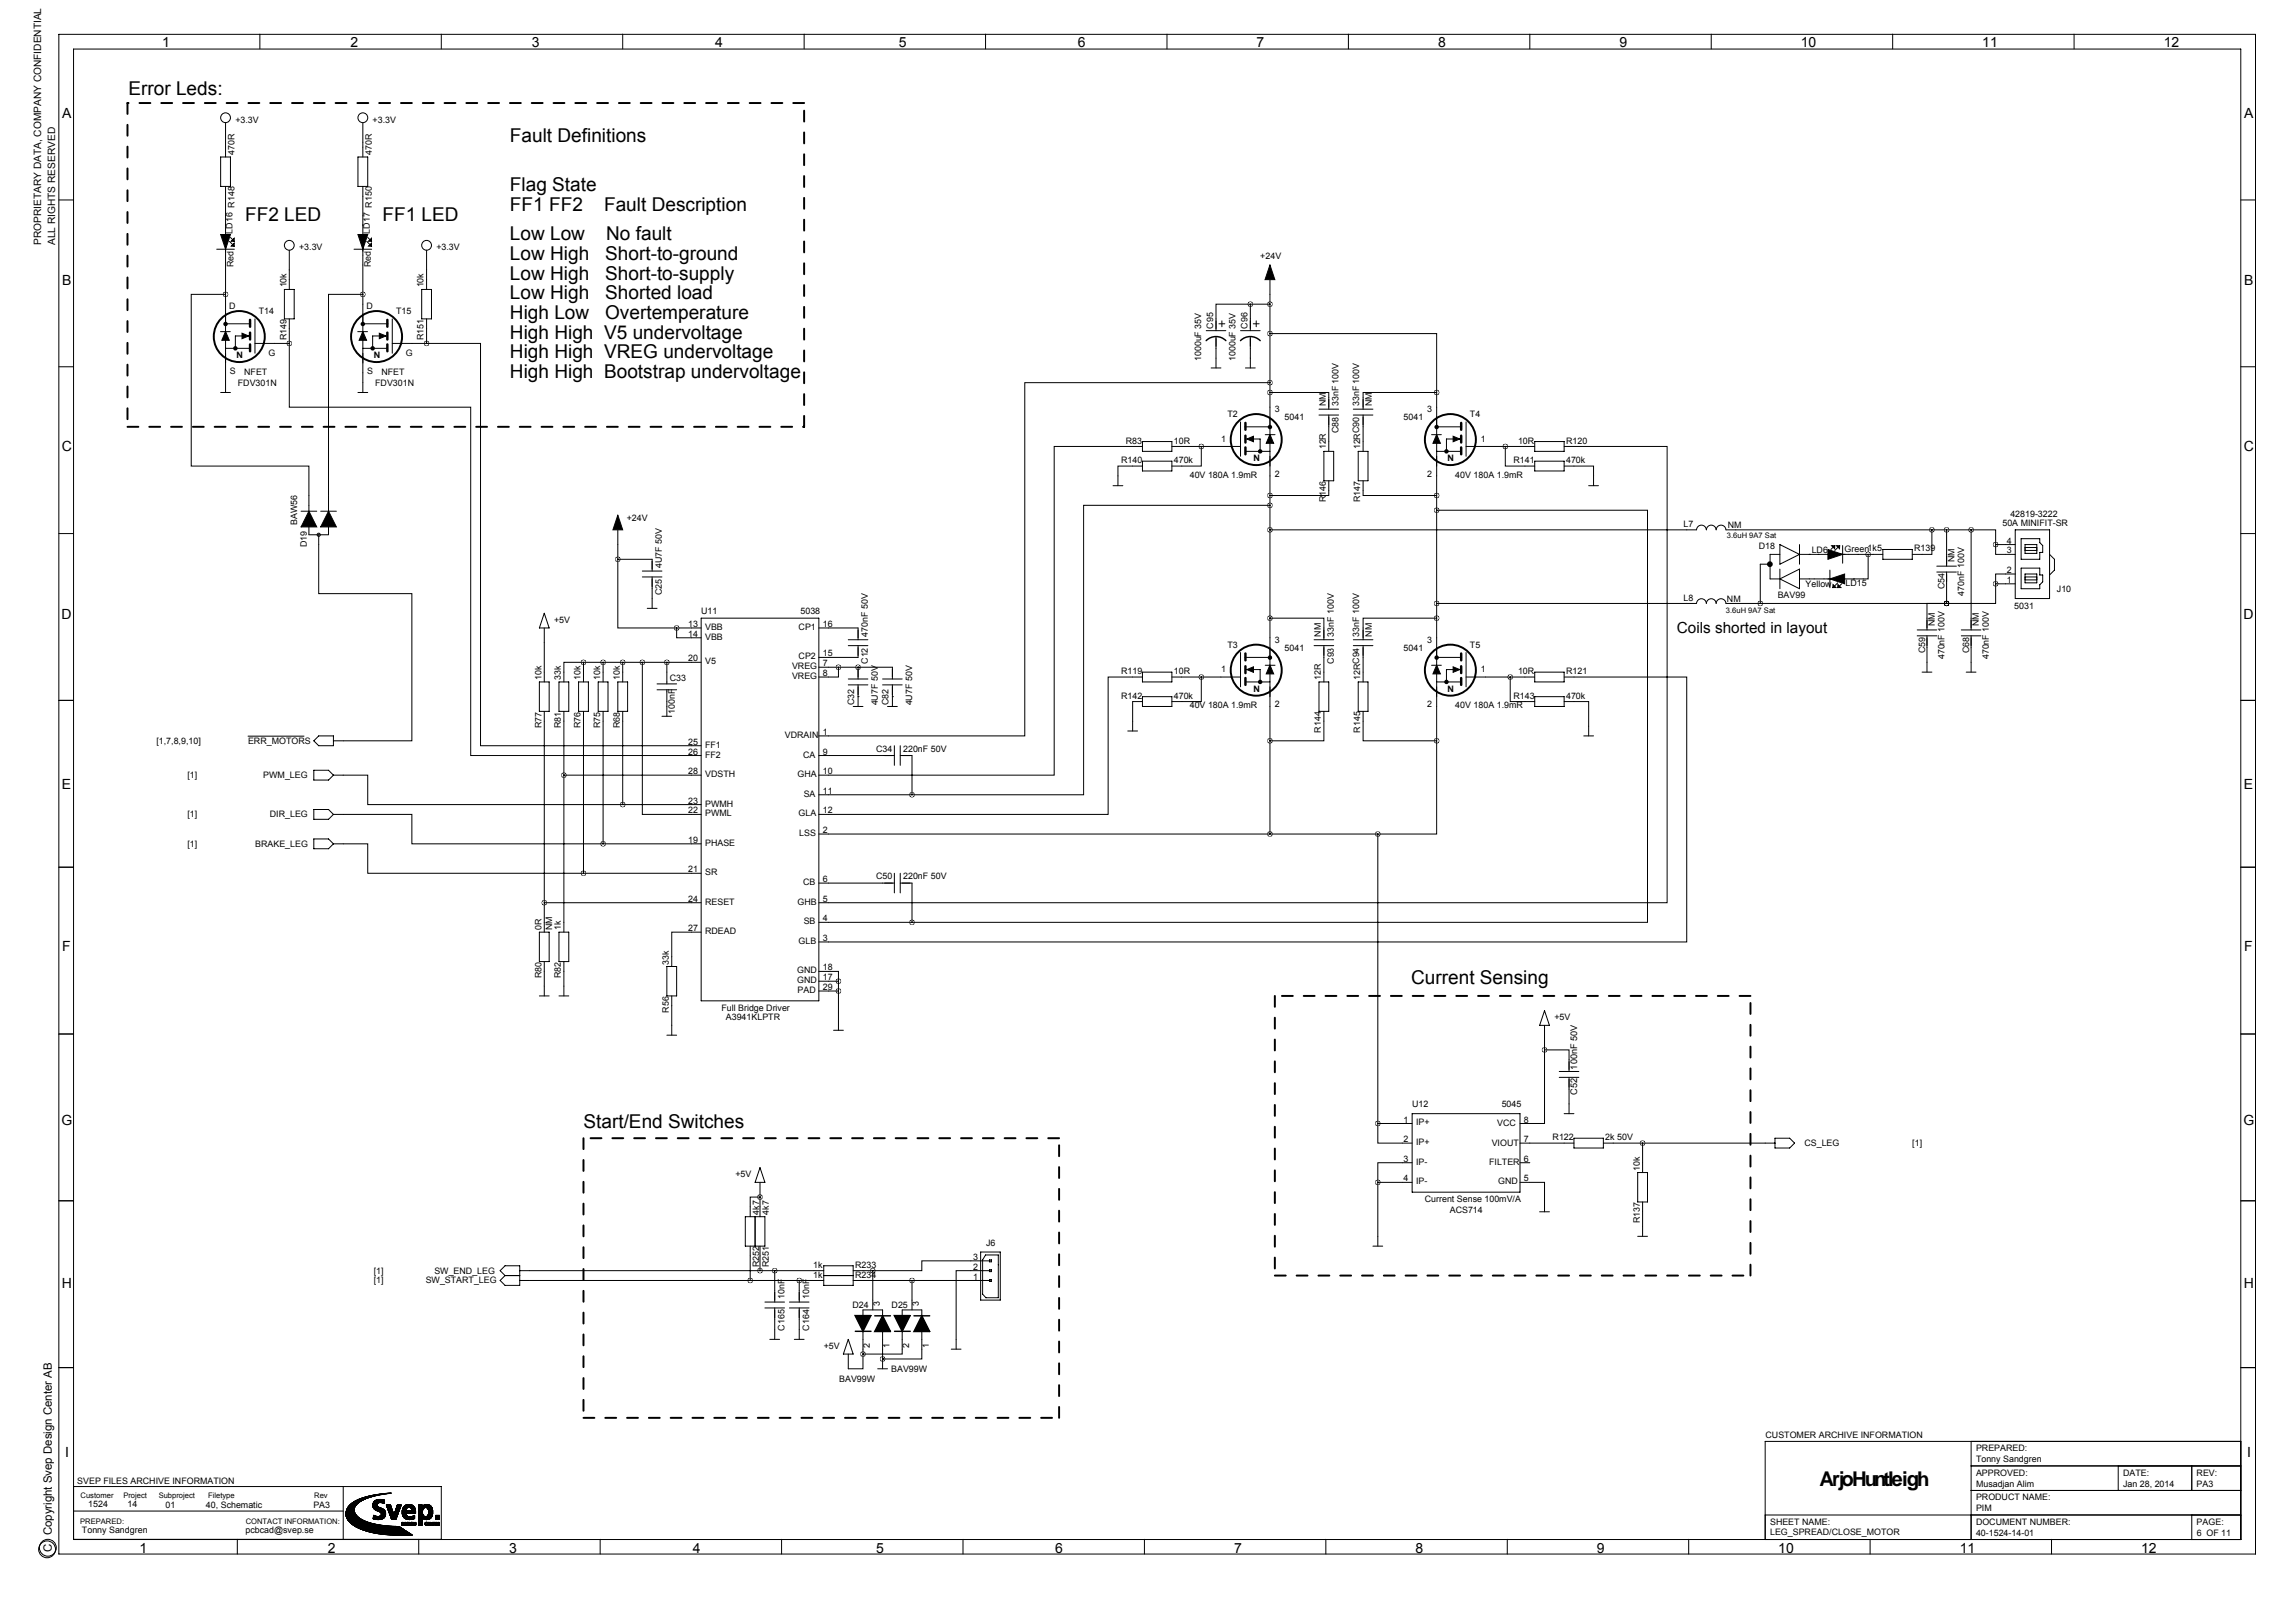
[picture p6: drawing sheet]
<svg xmlns="http://www.w3.org/2000/svg" width="594mm" height="419mm" viewBox="0 0 594 419" stroke-linecap="round" stroke-linejoin="round" font-family="sans-serif">
<defs><g id="words">
<text font-size="5.3" x="471.3" y="384.6">ArjoHuntleigh</text>
<g font-size="4.9">
<text x="33.3" y="24.6">Error Leds:</text>
<text x="132.1" y="36.8">Fault Definitions</text>
<text x="132.1" y="49.5">Flag State</text>
<text x="63.5" y="57.1">FF2 LED</text>
<text x="99.1" y="57.1">FF1 LED</text>
<text x="132.1" y="54.6">FF1 FF2</text>
<text x="156.5" y="54.6">Fault Description</text>
<text x="132.1" y="62.2">Low Low</text>
<text x="157" y="62.2">No fault</text>
<text x="132.1" y="67.3">Low High</text>
<text x="156.7" y="67.3">Short-to-ground</text>
<text x="132.1" y="72.4">Low High</text>
<text x="132.1" y="77.5">Low High</text>
<text x="156.7" y="72.4">Short-to-supply</text>
<text x="156.7" y="77.5">Shorted load</text>
<text x="132.1" y="82.5">High Low</text>
<text x="156.7" y="82.5">Overtemperature</text>
<text x="132.1" y="87.6">High High V5 undervoltage</text>
<text x="132.1" y="92.7">High High VREG undervoltage</text>
<text x="132.1" y="97.8">High High Bootstrap undervoltage</text>
<text x="365.5" y="254.8">Current Sensing</text>
<text x="151.1" y="292.1">Start/End Switches</text>
</g>
<text font-size="4" x="434.3" y="163.8">Coils shorted in layout</text>
<g font-size="3.6">
<text x="42" y="12.3">1</text>
<text x="90.8" y="12.3">2</text>
<text x="137.7" y="12.3">3</text>
<text x="185.3" y="12.3">4</text>
<text x="232.8" y="12.3">5</text>
<text x="279.1" y="12.3">6</text>
<text x="325.5" y="12.3">7</text>
<text x="372.5" y="12.3">8</text>
<text x="419.5" y="12.3">9</text>
<text x="466.4" y="12.3">10</text>
<text x="513.4" y="12.3">11</text>
<text x="560.4" y="12.3">12</text>
<text x="16.1" y="30.5">A</text>
<text x="581.3" y="30.5">A</text>
<text x="16.1" y="73.7">B</text>
<text x="581.3" y="73.7">B</text>
<text x="16" y="116.8">C</text>
<text x="581.2" y="116.8">C</text>
<text x="15.9" y="160.2">D</text>
<text x="581.1" y="160.2">D</text>
<text x="16" y="204.1">E</text>
<text x="581.2" y="204.1">E</text>
<text x="16.1" y="246.2">F</text>
<text x="581.3" y="246.2">F</text>
<text x="15.9" y="291.3">G</text>
<text x="581.1" y="291.3">G</text>
<text x="16" y="333.3">H</text>
<text x="581.2" y="333.3">H</text>
<text x="16.9" y="377.2">I</text>
<text x="582" y="377.2">I</text>
<text x="36.2" y="401.9">1</text>
<text x="84.9" y="401.9">2</text>
<text x="131.9" y="401.9">3</text>
<text x="179.4" y="401.9">4</text>
<text x="227" y="401.9">5</text>
<text x="273.3" y="401.9">6</text>
<text x="319.6" y="401.9">7</text>
<text x="366.6" y="401.9">8</text>
<text x="413.6" y="401.9">9</text>
<text x="460.6" y="401.9">10</text>
<text x="507.6" y="401.9">11</text>
<text x="554.6" y="401.9">12</text>
</g>
<g font-size="3">
<text x="13.4" y="401.7" transform="rotate(-90 13.4 401.7)">C</text>
<text x="13.4" y="397.5" transform="rotate(-90 13.4 397.5)">Copyright Svep Design Center AB</text>
</g>
<g font-size="2.6">
<text x="10.7" y="63.4" transform="rotate(-90 10.7 63.4)">PROPRIETARY DATA, COMPANY CONFIDENTIAL</text>
<text x="14.3" y="63.4" transform="rotate(-90 14.3 63.4)">ALL RIGHTS RESERVED</text>
</g>
<g font-size="2.4">
<text x="408.5" y="276.9" transform="rotate(-90 408.5 276.9)">100nF 50V</text>
<text x="408.5" y="283.5" transform="rotate(-90 408.5 283.5)">C52</text>
</g>
<g font-size="2.3">
<text x="61" y="31.8">+3.3V</text>
<text x="96.5" y="31.8">+3.3V</text>
<text x="60.7" y="40.1" transform="rotate(-90 60.7 40.1)">470R</text>
<text x="96.3" y="40.1" transform="rotate(-90 96.3 40.1)">470R</text>
<text x="60.2" y="60.5" transform="rotate(-90 60.2 60.5)">LD16 R148</text>
<text x="77.5" y="64.8">+3.3V</text>
<text x="95.8" y="60.5" transform="rotate(-90 95.8 60.5)">LD17 R150</text>
<text x="113" y="64.8">+3.3V</text>
<text x="60.5" y="69.1" transform="rotate(-90 60.5 69.1)">Red</text>
<text x="96" y="69.1" transform="rotate(-90 96 69.1)">Red</text>
<text x="326.4" y="67.1">+24V</text>
<text x="74.2" y="74.4" transform="rotate(-90 74.2 74.4)">10k</text>
<text x="109.7" y="74.4" transform="rotate(-90 109.7 74.4)">10k</text>
<text x="59.4" y="80">D</text>
<text x="67.1" y="81.3">T14</text>
<text x="94.9" y="80">D</text>
<text x="102.6" y="81.3">T15</text>
<text x="74.2" y="88.1" transform="rotate(-90 74.2 88.1)">R149</text>
<text x="109.7" y="88.1" transform="rotate(-90 109.7 88.1)">R151</text>
<text x="314.2" y="85.1" transform="rotate(-90 314.2 85.1)">C95</text>
<text x="323.1" y="85.1" transform="rotate(-90 323.1 85.1)">C96</text>
<text x="61.3" y="92.7">N</text>
<text x="69.5" y="92.2">G</text>
<text x="96.8" y="92.7">N</text>
<text x="105.1" y="92.2">G</text>
<text x="311.2" y="93.5" transform="rotate(-90 311.2 93.5)">1000uF 35V</text>
<text x="320" y="93.5" transform="rotate(-90 320 93.5)">1000uF 35V</text>
<text x="59.5" y="96.8">S</text>
<text x="61.6" y="99.8">FDV301N</text>
<text x="63.2" y="97">NFET</text>
<text x="95.1" y="96.8">S</text>
<text x="97.2" y="99.8">FDV301N</text>
<text x="98.8" y="97">NFET</text>
<text x="317.9" y="108">T2</text>
<text x="330.2" y="106.7">3</text>
<text x="343.4" y="105.2" transform="rotate(-90 343.4 105.2)">NM</text>
<text x="346.7" y="105.2" transform="rotate(-90 346.7 105.2)">33nF 100V</text>
<text x="352" y="105.2" transform="rotate(-90 352 105.2)">33nF 100V</text>
<text x="355.4" y="105.2" transform="rotate(-90 355.4 105.2)">NM</text>
<text x="369.7" y="106.7">3</text>
<text x="380.7" y="108">T4</text>
<text x="332.7" y="108.7">5041</text>
<text x="346.7" y="112.2" transform="rotate(-90 346.7 112.2)">C88</text>
<text x="363.6" y="108.7">5041</text>
<text x="290.4" y="119.9">R140</text>
<text x="291.6" y="114.8">R83</text>
<text x="304" y="114.8">10R</text>
<text x="304" y="119.9">470k</text>
<text x="316.3" y="114.3">1</text>
<text x="324.6" y="119.4">N</text>
<text x="343.4" y="116.3" transform="rotate(-90 343.4 116.3)">12R</text>
<text x="352.3" y="116.3" transform="rotate(-90 352.3 116.3)">12RC90</text>
<text x="374.9" y="119.4">N</text>
<text x="383.5" y="114.3">1</text>
<text x="392" y="119.9">R141</text>
<text x="393.2" y="114.8">10R</text>
<text x="405.6" y="119.9">470k</text>
<text x="405.6" y="114.8">R120</text>
<text x="308.2" y="123.7">40V 180A 1.9mR</text>
<text x="330.2" y="123.5">2</text>
<text x="369.7" y="123.5">2</text>
<text x="376.9" y="123.7">40V 180A 1.9mR</text>
<text x="343.4" y="130" transform="rotate(-90 343.4 130)">R146</text>
<text x="352.3" y="130" transform="rotate(-90 352.3 130)">R147</text>
<text x="77" y="135.9" transform="rotate(-90 77 135.9)">BAW56</text>
<text x="162.3" y="134.9">+24V</text>
<text x="436" y="136.4">L7</text>
<text x="447.5" y="136.7">NM</text>
<text x="518.7" y="136.1">50A MINIFIT-SR</text>
<text x="520.7" y="133.9">42819-3222</text>
<text x="79.5" y="141.7" transform="rotate(-90 79.5 141.7)">D19</text>
<text x="455.5" y="142.2">D18</text>
<text x="469.2" y="143.3">LD6</text>
<text x="477.8" y="143">Green1k5</text>
<text x="495.8" y="142.8">R139</text>
<text x="519.8" y="143.3">3</text>
<text x="519.8" y="140.7">4</text>
<text x="171.5" y="147.1" transform="rotate(-90 171.5 147.1)">4U7F 50V</text>
<text x="506.2" y="145.6" transform="rotate(-90 506.2 145.6)">NM</text>
<text x="519.8" y="148.3">2</text>
<text x="171.5" y="154.1" transform="rotate(-90 171.5 154.1)">C25</text>
<text x="436" y="155.5">L8</text>
<text x="447.3" y="155.7">NM</text>
<text x="460.4" y="154.7">BAV99</text>
<text x="467.7" y="151.9">Yellow</text>
<text x="478" y="151.6">LD15</text>
<text x="503.7" y="152.5" transform="rotate(-90 503.7 152.5)">C54</text>
<text x="508.8" y="154.2" transform="rotate(-90 508.8 154.2)">470nF 100V</text>
<text x="519.8" y="150.9">1</text>
<text x="532.8" y="153.2">J10</text>
<text x="143.5" y="161.3">+5V</text>
<text x="181.6" y="159">U11</text>
<text x="207.3" y="159">5038</text>
<text x="521.7" y="157.7">5031</text>
<text x="178.2" y="162.3">13</text>
<text x="178.2" y="164.8">14</text>
<text x="182.6" y="163.1">VBB</text>
<text x="182.6" y="165.6">VBB</text>
<text x="206.9" y="163.1">CP1</text>
<text x="213.1" y="162.3">16</text>
<text x="224.8" y="164.8" transform="rotate(-90 224.8 164.8)">470nF 50V</text>
<text x="317.9" y="167.6">T3</text>
<text x="330.2" y="166.4">3</text>
<text x="342.1" y="164.8" transform="rotate(-90 342.1 164.8)">NM</text>
<text x="345.4" y="164.8" transform="rotate(-90 345.4 164.8)">33nF 100V</text>
<text x="352" y="164.8" transform="rotate(-90 352 164.8)">33nF 100V</text>
<text x="355.4" y="164.8" transform="rotate(-90 355.4 164.8)">NM</text>
<text x="369.7" y="166.4">3</text>
<text x="380.7" y="167.6">T5</text>
<text x="501.2" y="162.1" transform="rotate(-90 501.2 162.1)">NM</text>
<text x="512.6" y="162.1" transform="rotate(-90 512.6 162.1)">NM</text>
<text x="178.2" y="171.2">20</text>
<text x="182.6" y="172">V5</text>
<text x="205.1" y="173.2">VREG</text>
<text x="206.9" y="170.7">CP2</text>
<text x="213.1" y="172.5">7</text>
<text x="213.1" y="169.9">15</text>
<text x="224.8" y="171.8" transform="rotate(-90 224.8 171.8)">C12</text>
<text x="316.3" y="174">1</text>
<text x="332.7" y="168.4">5041</text>
<text x="345.4" y="171.8" transform="rotate(-90 345.4 171.8)">C93</text>
<text x="363.6" y="168.4">5041</text>
<text x="383.5" y="174">1</text>
<text x="498.6" y="169.1" transform="rotate(-90 498.6 169.1)">C59</text>
<text x="503.7" y="170.7" transform="rotate(-90 503.7 170.7)">470nF 100V</text>
<text x="510" y="169.1" transform="rotate(-90 510 169.1)">C68</text>
<text x="515.1" y="170.7" transform="rotate(-90 515.1 170.7)">470nF 100V</text>
<text x="140.2" y="176" transform="rotate(-90 140.2 176)">10k</text>
<text x="145.3" y="176" transform="rotate(-90 145.3 176)">33k</text>
<text x="150.4" y="176" transform="rotate(-90 150.4 176)">10k</text>
<text x="155.5" y="176" transform="rotate(-90 155.5 176)">10k</text>
<text x="160.5" y="176" transform="rotate(-90 160.5 176)">10k</text>
<text x="173.5" y="176.3">C33</text>
<text x="205.1" y="175.8">VREG</text>
<text x="213.1" y="175">8</text>
<text x="290.4" y="174.5">R119</text>
<text x="304" y="174.5">10R</text>
<text x="324.6" y="179.1">N</text>
<text x="342.1" y="176" transform="rotate(-90 342.1 176)">12R</text>
<text x="352.3" y="176" transform="rotate(-90 352.3 176)">12RC94</text>
<text x="374.9" y="179.1">N</text>
<text x="393.2" y="174.5">10R</text>
<text x="405.6" y="174.5">R121</text>
<text x="174.8" y="184.7" transform="rotate(-90 174.8 184.7)">100nF</text>
<text x="221.2" y="182.5" transform="rotate(-90 221.2 182.5)">C32</text>
<text x="227.3" y="182.6" transform="rotate(-90 227.3 182.6)">4U7F 50V</text>
<text x="230.1" y="182.5" transform="rotate(-90 230.1 182.5)">C82</text>
<text x="236.2" y="182.6" transform="rotate(-90 236.2 182.6)">4U7F 50V</text>
<text x="290.4" y="180.9">R142</text>
<text x="304" y="180.9">470k</text>
<text x="308.2" y="183.4">40V 180A 1.9mR</text>
<text x="330.2" y="183.1">2</text>
<text x="369.7" y="183.1">2</text>
<text x="376.9" y="183.4">40V 180A 1.9mR</text>
<text x="392" y="180.9">R143</text>
<text x="405.6" y="180.9">470k</text>
<text x="140.2" y="188.5" transform="rotate(-90 140.2 188.5)">R77</text>
<text x="145.3" y="188.5" transform="rotate(-90 145.3 188.5)">R81</text>
<text x="150.4" y="188.5" transform="rotate(-90 150.4 188.5)">R76</text>
<text x="155.5" y="188.5" transform="rotate(-90 155.5 188.5)">R75</text>
<text x="160.5" y="188.5" transform="rotate(-90 160.5 188.5)">R68</text>
<text x="203.3" y="191">VDRAIN</text>
<text x="213.1" y="190.2">1</text>
<text x="342.1" y="189.7" transform="rotate(-90 342.1 189.7)">R144</text>
<text x="352.3" y="189.7" transform="rotate(-90 352.3 189.7)">R145</text>
<text x="40.5" y="192.5">[1,7,8,9,10]</text>
<text x="64.2" y="192.5">ERR_MOTORS</text>
<text x="178.2" y="192.8">25</text>
<text x="178.2" y="195.3">26</text>
<text x="182.6" y="193.6">FF1</text>
<text x="182.6" y="196.1">FF2</text>
<text x="208" y="196.1">CA</text>
<text x="213.1" y="195.3">9</text>
<text x="226.9" y="194.6">C34</text>
<text x="233.9" y="194.6">220nF 50V</text>
<text x="48.6" y="201.4">[1]</text>
<text x="68.2" y="201.4">PWM_LEG</text>
<text x="178.2" y="200.4">28</text>
<text x="182.6" y="201.2">VDSTH</text>
<text x="206.6" y="201.2">GHA</text>
<text x="213.1" y="200.4">10</text>
<text x="178.2" y="208">23</text>
<text x="182.6" y="208.8">PWMH</text>
<text x="208.2" y="206.3">SA</text>
<text x="213.1" y="205.5">11</text>
<text x="48.6" y="211.6">[1]</text>
<text x="69.9" y="211.6">DIR_LEG</text>
<text x="178.2" y="210.6">22</text>
<text x="182.6" y="211.3">PWML</text>
<text x="206.9" y="211.3">GLA</text>
<text x="213.1" y="215.6">2</text>
<text x="213.1" y="210.6">12</text>
<text x="48.6" y="219.2">[1]</text>
<text x="66.1" y="219.2">BRAKE_LEG</text>
<text x="178.2" y="218.2">19</text>
<text x="182.6" y="219">PHASE</text>
<text x="207" y="216.4">LSS</text>
<text x="178.2" y="225.8">21</text>
<text x="182.6" y="226.6">SR</text>
<text x="226.9" y="227.6">C50</text>
<text x="233.9" y="227.6">220nF 50V</text>
<text x="178.2" y="233.4">24</text>
<text x="208" y="229.1">CB</text>
<text x="213.1" y="233.4">5</text>
<text x="213.1" y="228.3">6</text>
<text x="182.6" y="234.2">RESET</text>
<text x="206.6" y="234.2">GHB</text>
<text x="208.2" y="239.3">SB</text>
<text x="213.1" y="238.5">4</text>
<text x="140.2" y="240.8" transform="rotate(-90 140.2 240.8)">0R</text>
<text x="143" y="240.8" transform="rotate(-90 143 240.8)">NM</text>
<text x="145.3" y="240.8" transform="rotate(-90 145.3 240.8)">1k</text>
<text x="178.2" y="241">27</text>
<text x="182.6" y="241.8">RDEAD</text>
<text x="206.9" y="244.4">GLB</text>
<text x="213.1" y="243.6">3</text>
<text x="173.2" y="249.7" transform="rotate(-90 173.2 249.7)">33k</text>
<text x="206.5" y="252">GND</text>
<text x="213.1" y="251.2">18</text>
<text x="140.2" y="253.2" transform="rotate(-90 140.2 253.2)">R80</text>
<text x="145.3" y="253.2" transform="rotate(-90 145.3 253.2)">R82</text>
<text x="206.5" y="254.5">GND</text>
<text x="206.6" y="257.1">PAD</text>
<text x="213.1" y="253.7">17</text>
<text x="213.1" y="256.3">29</text>
<text x="173.2" y="262.1" transform="rotate(-90 173.2 262.1)">R56</text>
<text x="186.8" y="261.6">Full Bridge Driver</text>
<text x="188" y="263.9">A3941KLPTR</text>
<text x="402.6" y="264.2">+5V</text>
<text x="365.8" y="286.5">U12</text>
<text x="389" y="286.5">5045</text>
<text x="363.6" y="290.6">1</text>
<text x="366.8" y="291.3">IP+</text>
<text x="387.8" y="291.6">VCC</text>
<text x="394.7" y="290.6">8</text>
<text x="363.6" y="295.7">2</text>
<text x="366.8" y="296.4">IP+</text>
<text x="386.4" y="296.7">VIOUT</text>
<text x="394.7" y="295.7">7</text>
<text x="402.2" y="295.2">R122</text>
<text x="415.8" y="295.2">2k 50V</text>
<text x="467.4" y="296.7">CS_LEG</text>
<text x="495.3" y="296.7">[1]</text>
<text x="190.5" y="304.8">+5V</text>
<text x="363.6" y="300.7">3</text>
<text x="363.6" y="305.8">4</text>
<text x="366.8" y="301.5">IP-</text>
<text x="385.7" y="301.5">FILTER</text>
<text x="394.7" y="305.8">5</text>
<text x="394.7" y="300.7">6</text>
<text x="424.7" y="303" transform="rotate(-90 424.7 303)">10k</text>
<text x="366.8" y="306.6">IP-</text>
<text x="369" y="311.2">Current Sense 100mV/A</text>
<text x="388.1" y="306.6">GND</text>
<text x="196.6" y="314.5" transform="rotate(-90 196.6 314.5)">4k7</text>
<text x="199.1" y="314.5" transform="rotate(-90 199.1 314.5)">4k7</text>
<text x="375.5" y="313.9">ACS714</text>
<text x="424.7" y="316.7" transform="rotate(-90 424.7 316.7)">R137</text>
<text x="255.4" y="322.6">J6</text>
<text x="96.8" y="329.7">[1]</text>
<text x="112.5" y="329.7">SW_END_LEG</text>
<text x="196.6" y="328.1" transform="rotate(-90 196.6 328.1)">R252</text>
<text x="199.1" y="328.1" transform="rotate(-90 199.1 328.1)">R251</text>
<text x="210.6" y="328.2">1k</text>
<text x="221.5" y="328.2">R233</text>
<text x="252.1" y="328.7">2</text>
<text x="252.1" y="326.1">3</text>
<text x="96.8" y="332.2">[1]</text>
<text x="110.3" y="332.2">SW_START_LEG</text>
<text x="210.6" y="330.7">1k</text>
<text x="221.5" y="330.7">R234</text>
<text x="252.1" y="331.2">1</text>
<text x="203.2" y="336.3" transform="rotate(-90 203.2 336.3)">10nF</text>
<text x="209.6" y="336.3" transform="rotate(-90 209.6 336.3)">10nF</text>
<text x="220.8" y="338.6">D24</text>
<text x="227.8" y="338.1" transform="rotate(-90 227.8 338.1)">3</text>
<text x="230.9" y="338.6">D25</text>
<text x="238" y="338.1" transform="rotate(-90 238 338.1)">3</text>
<text x="203.2" y="344.5" transform="rotate(-90 203.2 344.5)">C165</text>
<text x="209.6" y="344.5" transform="rotate(-90 209.6 344.5)">C164</text>
<text x="213.3" y="349.2">+5V</text>
<text x="225.3" y="348.9" transform="rotate(-90 225.3 348.9)">2</text>
<text x="230.4" y="348.9" transform="rotate(-90 230.4 348.9)">1</text>
<text x="235.5" y="348.9" transform="rotate(-90 235.5 348.9)">2</text>
<text x="240.5" y="348.9" transform="rotate(-90 240.5 348.9)">1</text>
<text x="217.4" y="357.6">BAV99W</text>
<text x="230.8" y="355.1">BAV99W</text>
<text x="457.3" y="372.2">CUSTOMER ARCHIVE INFORMATION</text>
<text x="511.8" y="375.7">PREPARED:</text>
<text x="511.8" y="378.5">Tonny Sandgren</text>
<text x="511.8" y="382">APPROVED:</text>
<text x="549.9" y="382">DATE:</text>
<text x="569" y="382">REV:</text>
<text x="20" y="384.1">SVEP FILES ARCHIVE INFORMATION</text>
<text x="511.8" y="384.8">Musadjan Alim</text>
<text x="511.8" y="388.4">PRODUCT NAME:</text>
<text x="549.9" y="384.8">Jan 28, 2014</text>
<text x="569" y="384.8">PA3</text>
<text x="22.9" y="390.2">1524</text>
<text x="33" y="390.2">14</text>
<text x="42.9" y="390.3">01</text>
<text x="53.3" y="390.3">40, Schematic</text>
<text x="81.2" y="390.3">PA3</text>
<text x="458.5" y="394.7">SHEET NAME:</text>
<text x="511.8" y="391.2">PIM</text>
<text x="511.8" y="394.7">DOCUMENT NUMBER:</text>
<text x="569" y="394.7">PAGE:</text>
<text x="21.2" y="396.9">Tonny Sandgren</text>
<text x="63.6" y="396.9">pcbcad@svep.se</text>
<text x="458.5" y="397.3">LEG_SPREAD/CLOSE_MOTOR</text>
<text x="511.8" y="397.5">40-1524-14-01</text>
<text x="569" y="397.5">6 OF 11</text>
</g>
<g font-size="2">
<text x="447.3" y="139.3">3.6uH 9A7 Sat</text>
<text x="447" y="158.6">3.6uH 9A7 Sat</text>
<text x="20.9" y="387.8">Customer</text>
<text x="32" y="387.8">Project</text>
<text x="41.1" y="387.8">Subproject</text>
<text x="53.9" y="387.8">Filetype</text>
<text x="81.4" y="387.9">Rev</text>
<text x="20.8" y="394.5">PREPARED:</text>
<text x="63.7" y="394.6">CONTACT INFORMATION:</text>
</g>
</g></defs>
<g fill="none" stroke="#000" stroke-width=".26">
<path d="M15.2 8.9h569v393.4h-569zM19 12.7h561.4v385.8h-561.4zM67.3 8.8v3.8M114.3 8.8v3.8M161.3 8.8v3.8M208.3 8.8v3.8M255.3 8.8v3.8M302.3 8.8v3.8M349.2 8.8v3.8M396.2 8.8v3.8M443.2 8.8v3.8M490.2 8.8v3.8"/>
<path d="M537.2 8.8v3.8M58.4 31.8v8.8M94 31.8v8.8M15.2 51.8h3.8M57.1 40.6h2.6v7.7h-2.6zM58.4 48.3v53.3M92.7 40.6h2.5v7.7h-2.5zM94 48.3v53.3M580.4 51.8h3.8M56.1 64.5h4.6M58.4 76.2h-8.9v44.4h30.5v11.7M59.4 62.5l1.3 1.3"/>
<path d="M59.7 61.5l1 1M73.7 74.9h2.5v7.7h-2.5zM74.9 64.8v10.1M91.7 64.5h4.6M94 76.2h-8.9v56.1M95 62.5l1.3 1.3M95.2 61.5l1.1 1M109.2 74.9h2.6v7.7h-2.6zM110.5 64.8v10.1M323.8 78.7h-8.8v6.9M323.8 78.7v6.9M323.8 78.7h5.1"/>
<path d="M328.9 72.4v143.5M15.2 94.9h3.8M57.1 85.9h2.5M58.4 90.2h6.4M58.4 83.8h6.5M63.4 87h-2.4v3.2M66 82.6v8.8M74.9 82.6v6.3M74.9 88.9v16.5h47v90.2h59.7M74.9 88.9h-8.9M92.7 85.9h2.5M94 83.8h6.5"/>
<path d="M94 90.2h6.3M99 87h-2.5v3.2M101.6 82.6v8.8M110.5 88.9h14v104.1h57.1M110.5 88.9h-8.9M110.5 82.6v6.3M312.4 85.6h5.1M313.7 95.2h2.5M315 87.1v8.1M315.7 83.8h1.5M316.5 83.1v1.5M321.3 85.6h5.1"/>
<path d="M322.6 95.2h2.5M323.8 87.1v8.1M324.6 83.8h1.5M325.4 83.1v1.5M328.9 99.1h-63.5v91.4h-53.3M328.9 86.4h43.2v15.2M580.4 94.9h3.8M57.1 101.6h2.6M92.7 101.6h2.5M295.9 115.6h-22.9v85.1h-60.9M295.9 114.3h7.6v2.5h-7.6zM295.9 119.4h7.6v2.5h-7.6z"/>
<path d="M303.5 115.6h17.8M311.1 115.6v5h-7.6M321.3 109.2v8.9M322.4 110.5h6.5M322.6 116.8h6.3M324 113.6h2.4v3.2M327.7 112.5h2.6M328.9 101.6h15.3v4.3M341.6 107.4h5.1M341.6 105.9h5.1M342.9 116.8h2.5v7.7h-2.5zM344.2 107.4v9.4"/>
<path d="M350.5 107.4h5.1M350.5 105.9h5.1M351.8 116.8h2.5v7.7h-2.5zM353.1 107.4v9.4M370.8 112.5h2.5M372.1 101.6h-19v4.3M372.1 101.6v90.2M372.1 116.8h6.4M372.1 110.5h6.5M377.1 113.6h-2.4v3.2M379.7 115.6h17.8M379.7 109.2v8.9"/>
<path d="M389.9 115.6v5h7.6M397.5 114.3h7.6v2.5h-7.6zM397.5 119.4h7.6v2.5h-7.6zM405.1 115.6h26.7v118.1h-219.7M15.2 138.1h3.8M78 132.3h4M80 136.4v2h5.1v-2M82.5 138.4v15.3h24.2v38.1h-20.3M83.1 132.3h4M160 137.2v7.6M288.3 125.7h2.5M295.9 120.6h-6.3v5.1"/>
<path d="M328.9 137.2l110.5-.1a1.27 1.27 0 0 1 1.3-1.2 1.27 1.27 0 0 1 1.3 1.2 1.27 1.27 0 0 1 1.2-1.2 1.27 1.27 0 0 1 1.3 1.2 1.27 1.27 0 0 1 1.3-1.2 1.27 1.27 0 0 1 1.2 1.3h63.5M328.9 130.8h-48.2v74.9h-44.5M344.2 124.5v3.8h-15.3M353.1 124.5v3.8h19M372.1 132.1h54.6v106.7h-190.5M405.1 120.6h7.7l-.1 5.1M411.5 125.7h2.5M500.4 137.2v6.3h-5.1M504.2 137.2v9.4M510.5 137.2h6.4v3.8M510.5 137.2v25.9M522 137.2h8.9v17.7h-8.9z"/>
<path d="M523.5 139.4h4.8v1.1l.8 .7v1.8h-.8v1.8h-4.8zM580.4 138.1h3.8M141 158.8l1.2 3.8h-2.5zM160 144.8v17.8h15.3M160 144.8h8.9v3M166.4 149.4h5M166.4 147.8h5M167.6 157.5h2.6M168.9 149.4v8.1M372.1 156.2h67.3a1.27 1.27 0 0 1 1.3-1.2 1.27 1.27 0 0 1 1.3 1.2 1.27 1.27 0 0 1 1.2-1.2 1.27 1.27 0 0 1 1.3 1.2 1.27 1.27 0 0 1 1.3-1.2 1.27 1.27 0 0 1 1.2 1.2h57.2M458.5 146.1h-2.6v10.1M461 149.9l5.1-2.6v5.1z"/>
<path d="M461 143.5h-2.5v6.4h2.5M461 141l5.1 2.5-5.1 2.5zM461 147.3v5.1M466.1 141v5M466.1 143.5h21.6M468.6 143.5h.1M474 147.6v4.5M475.2 141.2l-1 1M476 150.9l-1.3 1.2M476.5 141.2l-1.3 1.3M477 151.1l-1 1M477.3 141.2v4.6"/>
<path d="M483.9 143.5v6.4h-17.8M487.7 142.2h7.6v2.6h-7.6zM501.6 148.1h5.1M501.6 146.6h5.1M504.2 148.1v8.1M504.2 156.2h.1M504.2 156.2h-5.1v6.9M516.9 151.1v5.1h-12.7M516.9 141v2.5h5.1M516.9 151.1h5.1M522 148.6h-5.1v2.5M522 141h-5.1"/>
<path d="M523.5 147.1h4.8v1.7h.8v1.8l-.8 .8v1h-4.8zM524.5 149.4h3.1M524.5 150.1h3.1M524.5 141.7h3.1M524.5 142.5h3.1M524.5 141h3.1v2.3h-3.1zM524.5 148.6h3.1v2.3h-3.1zM530.9 143.5l1.2 1.3v2.8l-1.2 1.2M139.7 176.5h2.5v7.6h-2.5zM141 162.6v13.9M144.8 176.5h2.5v7.6h-2.5zM149.9 176.5h2.5v7.6h-2.5z"/>
<path d="M151.1 171.4h-5.1v5.1M151.1 171.4h30.5M151.1 171.4v5.1M154.9 176.5h2.6v7.6h-2.6zM156.2 171.4v5.1M160 176.5h2.6v7.6h-2.6zM161.3 171.4v5.1M166.4 171.4v39.4h15.2M170.2 177h5.1M170.2 178.6h5.1M172.7 171.4v5.6M172.7 178.6v6.8"/>
<path d="M175.3 162.6v2.5h6.3M175.3 162.6h6.3M181.6 160h30.5v99.1h-30.5zM212.1 172.7h19v3.1M212.1 162.6h10.1v3M217.2 172.7v2.6h-5.1M219.7 167.1h5.1M219.7 165.6h5.1M219.7 177.3h5.1M219.7 175.8h5.1M222.2 172.7h.1M222.2 167.1v3.1h-10.1"/>
<path d="M222.2 172.7v3.1M222.2 177.3v5.6M228.6 177.3h5.1M228.6 175.8h5.1M231.1 177.3v5.6M295.9 175.3h-8.9v35.5h-74.9M295.9 174h7.6v2.5h-7.6zM303.5 175.3h17.8M311.1 175.3v6.3h-7.6M321.3 168.9v8.9M322.4 170.2h6.5M322.6 176.5h6.3"/>
<path d="M324 173.3h2.4v3.2M327.7 172.2h2.6M328.9 160h14v5.6M340.4 167.1h5M340.4 165.6h5M341.6 176.5h2.6v7.6h-2.6zM342.9 167.1v9.4M350.5 167.1h5.1M350.5 165.6h5.1M351.8 176.5h2.5v7.6h-2.5zM353.1 167.1v9.4M370.8 172.2h2.5"/>
<path d="M372.1 160h-19v5.6M372.1 176.5h6.4M372.1 170.2h6.5M377.1 173.3h-2.4v3.2M379.7 175.3h17.8M379.7 168.9v8.9M391.2 175.3v6.3h6.3M397.5 174h7.6v2.5h-7.6zM405.1 175.3h31.8v68.5h-224.8M496.6 164.6h5M496.6 163.1h5M497.8 174h2.6"/>
<path d="M499.1 164.6v9.4M508 164.6h5.1M508 163.1h5.1M509.3 174h2.5M510.5 164.6v9.4M15.2 181.3h3.8M64.2 190.6h14.5M81.3 191.8l1.2-1.3h3.9v2.5h-3.9zM81.3 199.4h3.8l1.3 1.3-1.3 1.2h-3.8zM141 184.2v57.1M146 184.2v57.1M151.1 184.2v41.9"/>
<path d="M156.2 184.2v34.2M161.3 184.2v24.1M171.4 185.4h2.6M212.1 195.6h19.5M221 182.9h2.5M222.2 180.3h.1M229.9 182.9h2.5M231.1 180.3h.1M231.6 193v5.1M233.2 195.6h3v10.1M233.2 193v5.1M292.1 189.2h2.5"/>
<path d="M295.9 181.6h-2.5v7.6M295.9 180.3h7.6v2.6h-7.6zM342.9 184.2v7.6h-14M353.1 184.2v7.6h19M372.1 191.8v24.1h-15.2M397.5 180.3h7.6v2.6h-7.6zM405.1 181.6h6.4v8.9M410.2 190.5h2.6M580.4 181.3h3.8M81.3 209.5h3.8l1.3 1.3-1.3 1.3h-3.8zM81.3 217.2h3.8l1.3 1.2-1.3 1.3h-3.8zM86.4 200.7h8.8v7.6h66.1"/>
<path d="M86.4 210.8h20.3v7.6h49.5M86.4 218.4h8.8v7.7h55.9M146 200.7h35.6M156.2 218.4h25.4M161.3 208.3h20.3M212.1 215.9h144.8M236.2 205.7h-24.1M356.9 215.9v74.9M15.2 224.5h3.8M141 233.7h40.6M151.1 226.1h30.5M212.1 238.8h24.1"/>
<path d="M212.1 228.6h19.5M231.6 226.1v5M233.2 228.6h3v10.2M233.2 226.1v5M580.4 224.5h3.8M139.7 241.3h2.5v7.6h-2.5zM139.7 257.8h2.5M141 248.9v8.9M144.8 241.3h2.5v7.6h-2.5zM144.8 257.8h2.5M146 248.9v8.9M172.7 250.2h2.6v7.6h-2.6z"/>
<path d="M174 257.8v10.2M181.6 241.3h-7.6v8.9M212.1 251.5h5.1v2.5M212.1 254h5.1M217.2 256.5h-5.1M217.2 254v12.7M15.2 267.7h3.9M172.7 268h2.6M215.9 266.7h2.5M400 271.8v19h-6.3M400 271.8h6.4v5.6M400 265.4v6.4"/>
<path d="M400 261.6l1.3 3.8h-2.5zM403.9 278.9h5M403.9 277.4h5M406.4 278.9v9.4M580.4 267.7h3.8M356.9 290.8v5.1h8.9M356.9 290.8h8.9M365.8 288.3h27.9v20.3h-27.9zM393.7 295.9h14M405.1 288.3h2.6M407.7 294.6h7.6v2.6h-7.6zM415.3 295.9h44.4"/>
<path d="M425.4 295.9v7.6M459.7 294.6h3.8l1.3 1.3-1.3 1.3h-3.8zM15.2 310.8h3.8M193 315h5.1v7.6h-5.1zM195.6 315v7.6M196.8 309.9h-2.5v5.1M196.8 309.9h.1M196.8 306.1v8.9M196.8 302.3l1.3 3.8h-2.5zM356.9 306.1h8.9M356.9 306.1v16.5M365.8 301h-8.9v5.1"/>
<path d="M393.7 306.1h6.3v7.6M393.7 301h2.5M398.8 313.7h2.5M424.2 303.5h2.5v7.6h-2.5zM425.4 311.2v8.8M580.4 310.8h3.8M129.5 328.9l1.3-1.2h3.8v5h-3.8l-1.3-1.2 1.3-1.3zM130.8 330.2h3.8M134.6 331.5h78.8M134.6 328.9h78.8M194.3 322.6v8.9M196.8 322.6v6.3"/>
<path d="M198.1 338.6h5.1M198.1 337.1h5.1M200.7 328.9v8.2M200.7 338.6v8.1M204.5 338.6h5M204.5 337.1h5M207 331.5v5.6M207 338.6v8.1M213.4 327.7h7.6v5h-7.6zM213.4 330.2h7.6M221 331.5h35.5M221 328.9h5.1"/>
<path d="M226.1 328.9v10.2M236.2 331.5v7.6M254 324.1h5.1v12.4h-5.1zM255.3 324.9h3.3v11h-3.2l-.9-.9v-8.9zM256.3 326.1h.5v.5h-.5zM256.3 328.7h.5v.5h-.5zM256.3 331.2h.5v.5h-.5zM256.5 328.9h-8.9v20.4M256.5 326.4h-17.7v2.5h-12.7M355.6 322.6h2.5M424.2 320h2.5M15.2 354h3.8"/>
<path d="M199.4 346.7h2.5M205.7 346.7h2.6M219.7 350.5v3.8h3.8v-3.8M219.7 346.7l1.3 3.8h-2.6zM223.5 340.6v-1.5h5.1v1.5M223.5 344.7v5.8M227.3 354.3h2.6M228.6 351.8h.1M228.6 344.7v9.6M233.7 344.7v5.8h-10.2M233.7 340.6v-1.5h5.1v1.5M238.8 344.7v7.1h-10.2"/>
<path d="M246.4 349.2h2.5M580.4 354h3.8M510.5 373.1v25.4M510.5 379.5h69.9M548.6 379.5v6.3M567.7 379.5v6.3M580.4 373.1h-123.2v25.4M19 391.2h69.9M19 384.8h95.3v13.7h-95.3M61.5 398.5v3.8M88.9 384.8v13.7M89.6 392.2h2.7"/>
<path d="M89.6 391.5h2.2M89.6 391.6h2.2M89.6 391.6h2.3M89.6 391.7h2.3M89.6 391.8h2.3M89.6 391.8h2.4M89.6 391.9h2.4M89.6 391.9l2.5 .1M89.6 392h2.5M89.6 392.1h2.6M89.6 392.3h2.7M89.7 391.3h2.1"/>
<path d="M89.7 391.4h2.1M89.7 392.3h2.7M89.7 392.4h2.8M89.7 392.5h2.8M89.7 392.5h2.9M89.7 391.2h2M89.7 391.1h2M89.7 392.6h2.9M89.7 392.6l3 .1M89.7 392.7h3.1M89.8 390.9h1.9M89.8 391h1.9"/>
<path d="M89.8 392.8h3M89.8 392.8l3.2 .1M89.8 390.8h1.9M89.8 392.9h3.2M89.9 390.7h1.8M89.9 393h3.2M89.9 393h3.3M89.9 390.6h1.8M89.9 393.1h3.4M90 390.4h1.8M90 393.2h3.4M90 393.2h3.5"/>
<path d="M90 390.3h1.8M90 393.3h3.6M90 393.3l3.8 .1M90.1 390.3h1.7M90.1 393.4h3.8M90.1 390.2h1.7M90.1 393.5h3.9M90.2 390.1h1.7M90.2 393.5l4 .1M90.2 393.6h4.1M90.3 390h1.6M90.3 393.7h4.1"/>
<path d="M90.3 389.9h1.7M90.3 393.8h4.2M90.4 389.9h1.6M90.4 393.8l4.4 .1M90.5 389.7h1.7M90.5 393.9h4.4M90.5 394h4.5M90.5 394h4.7M90.6 394.1h4.9M90.7 389.5h1.6M90.7 394.2h5M90.7 389.5h1.7"/>
<path d="M90.8 389.4h1.6M90.8 394.2h5M90.8 394.3h5.4M90.9 389.3h1.7M90.9 394.4h5.5M91 394.4h5.6M91 389.2h1.6M91 394.5h5.8M91.1 389.2h1.6M91.1 394.5l6.2 .1M91.2 394.6h6.3M91.3 389h1.6"/>
<path d="M91.3 394.7h6.5M91.4 394.7h6.7M91.4 394.8h7.3M91.6 388.8h1.5M91.6 394.9h7.5M91.6 388.8h1.6M91.7 394.9h7.8M91.7 388.7h1.6M91.7 395h8.9M91.8 390.5l-1.9 .1M91.9 395.1h9.4M91.9 390l-1.7 .1"/>
<path d="M92 388.6h1.5M92 395.1h10.6M92.1 388.5h1.5M92.1 395.2h11.3M92.1 389.8h-1.7M92.2 395.2l11.3 .1M92.2 388.5h1.5M92.3 389.6h-1.7M92.4 395.3h11.2M92.5 395.4h11.2M92.5 388.3h1.5M92.5 389.3l-1.7 .1"/>
<path d="M92.6 395.4h11.2M92.6 388.3h1.5M92.7 395.5h11.2M92.8 389.1h-1.7M92.9 395.6h11.1M92.9 388.1h1.5M93 395.6h11.1M93.1 388.9h-1.7M93.1 388.1h1.5M93.1 395.7h11.1M93.2 388h1.5M93.3 395.8h11"/>
<path d="M93.5 395.8h10.9M93.5 388.6l-1.7 .1M93.6 387.9h1.5M93.6 395.9h10.9M93.7 395.9l10.9 .1M93.7 387.8h1.5M93.9 387.8h1.5M93.9 388.4h-1.6M94 396h10.7M94.1 396.1h10.7M94.2 396.1l10.8 .1M94.3 387.6h1.6"/>
<path d="M94.3 388.2h-1.6M94.5 387.6h1.5M94.6 396.2h10.5M94.7 396.3h10.4M94.9 396.3h10.3M94.9 387.9l-1.6 .1M95 387.4h1.5M95 396.4h10.4M95.2 387.3h1.5M95.4 396.5h10M95.5 387.3h1.4M95.6 396.5h9.9"/>
<path d="M95.7 387.7h-1.7M95.8 396.6h9.8M96 396.6l9.7 .1M96.1 387.1h1.4M96.3 387.5h-1.6M96.4 387.1h1.3M96.5 396.7h9.3M96.6 389.5h1.1M96.6 389.6h1.1M96.6 389.7h1.1M96.6 389.8h1.1M96.6 387h1.4"/>
<path d="M96.6 389.2h1.2M96.6 389.3h1.2M96.6 389.4h1.1M96.6 389.9h1.1M96.6 389.9h1.2M96.6 390h1.2M96.6 390l1.4 .1M96.6 390.1h1.5M96.7 389.2h1.1M96.7 390.2h1.5M96.7 390.2l1.8 .1M96.7 392.9h2.8"/>
<path d="M96.7 393h2.7M96.7 393h2.6M96.7 393.2h2.4M96.7 396.8h9.2M96.7 389h1.6M96.7 389h1.4M96.7 390.3h1.9M96.7 392.4h.5M96.7 392.5h.7M96.7 392.5h.9M96.7 392.6h3M96.7 392.7h2.9"/>
<path d="M96.7 392.8h2.9M96.8 388.9h2.7M96.8 390.4h1.9M96.8 390.4h2.1M96.8 392.3h.1M96.8 392.3h.2M96.8 388.8h2.7M96.8 390.5l2.3 .1M96.8 393.2h2.1M96.9 388.7h2.6M96.9 388.7h2.7M96.9 390.6h2.3"/>
<path d="M96.9 396.8l9.2 .1M97 390.7h2.2M97 388.6h2.6M97 390.7h2.3M97 393.3h1.8M97.1 388.5h2.5M97.1 390.8h2.3M97.2 388.4h2.4M97.2 390.9h2.3M97.3 387.2h-1.6M97.3 390.9h2.3M97.3 393.3h1.3"/>
<path d="M97.4 391h2.2M97.4 388.3h2.2M97.5 386.9h1.4M97.5 397h8.6M97.5 388.3h1.9M97.6 391.1h2.1M97.7 388.2h1.5M97.7 391.1h2M97.7 389.3l-1.1 .1M97.8 397h8.4M97.8 391.2h1.9M97.8 386.8h1.4"/>
<path d="M98 391.2h1.8M98 389.1h-1.3M98.1 397.1h8.2M98.1 392.5h1.6M98.2 391.3h1.6M98.3 392.5h1.5M98.3 391.4h1.5M98.5 391.4h1.3M98.5 386.9l-1.6 .1M98.5 391.5h1.3M98.5 397.1l8 .1M98.6 389h.9"/>
<path d="M98.6 392.3h1.2M98.7 391.6h1.2M98.7 392.3h1.1M98.7 392.2h1.1M98.7 391.7h1.2M98.8 391.8h1.1M98.8 392.1h1.1M98.8 391.9h1.1M98.8 392h1.1M99 386.7h1.2M99 389h.5M99.2 389.1h.3"/>
<path d="M99.3 393.1h-2.6M99.4 397.2h7.1M99.4 386.6h1.2M99.4 389.2h.1M99.6 392.8l-2.9 .1M99.7 392.6l-3 .1M99.8 392.4h-1.3M99.8 386.7l-1.6 .1M99.9 386.6h1.1M99.9 397.3h6.7M100.1 389.6h1M100.1 389.7h1.1"/>
<path d="M100.1 389.8h1.1M100.2 389.9h1M100.2 390h1.1M100.2 390l1.1 .1M100.3 390.1h1M100.3 390.2h1M100.3 390.3h1.1M100.4 390.4h1M100.4 390.5h1M100.4 386.5h.9M100.4 390.6h1.1M100.4 390.7h1.1"/>
<path d="M100.4 397.3h6.3M100.5 390.7h1M100.5 390.8h1M100.5 390.9h1M100.5 390.9h1.1M100.6 391h1M100.6 391.1h1.1M100.6 391.2h1.1M100.7 391.3h1M100.7 391.4h1.1M100.7 391.5h1.1M100.8 391.6h1"/>
<path d="M100.8 391.7h1.1M100.9 391.8h1M100.9 391.9h1M100.9 391.9l1.1 .1M100.9 392h1.1M101 392.1h1M101 392.1h2M101 392.2h2M101 392.3h1.9M101.1 392.3h1.8M101.1 392.4h1.8M101.1 392.5h1.8"/>
<path d="M101.1 392.5h1.7M101.2 392.6h1.6M101.2 397.4h5.6M101.2 392.7h1.6M101.2 392.8h1.5M101.3 392.9h1.4M101.3 393h1.4M101.3 393.1h1.3M101.4 393.2h1.2M101.4 393.3h1.2M102.1 392h.9M102.1 392.1h.9"/>
<path d="M102.2 391.8h.9M102.2 391.9h.9M102.2 391.7h.9M102.3 391.5h.9M102.3 391.6h.9M102.3 391.4h1M102.3 391.4h.9M102.4 391.3h.9M102.4 391.2h.9M102.4 391.1h1M102.5 390.9h.9M102.5 391h.9"/>
<path d="M102.5 390.8h1M102.6 390.6h.9M102.6 390.7h.9M102.6 390.4h1M102.7 390.3h.9M102.7 390.4h.9M102.7 390.1h1M102.7 390.2h1M102.8 390h1M102.8 390h.9M102.8 389.9h1M102.9 389.7h1"/>
<path d="M103.1 391.9l-1 .1M103.3 391.2l-.9 .1M103.6 390.5l-1 .1M103.7 390.2l-1 .1M103.8 389.8h-1M103.9 389.6h-1M104 394.2h.5M104 394.2h.6M104 394.3h.2M104 394.4h.2M104 394.5h.2M104 394.6h.2"/>
<path d="M104 394.7h.2M104 394.7h.5M104 394.8h.5M104.1 394.1h.4M104.2 391.2h3.4M104.2 391h.9M104.2 391.1h3.4M104.2 391.3h3.4M104.2 391.4h3.4M104.2 391.5h3.4M104.2 391.6h3.4M104.2 391.7h3.4"/>
<path d="M104.2 391.8h.9M104.2 391.9h.9M104.2 391.9l1 .1M104.2 390.7h1M104.2 390.8h1M104.2 390.9h.9M104.2 392h1M104.2 392.1h1M104.3 392.2h1M104.3 390.6h.9M104.3 390.7h.9M104.3 392.3h1"/>
<path d="M104.3 390.4h1.1M104.3 392.3h1.1M104.3 392.4h1.2M104.4 390.3h1.1M104.4 390.4h1M104.4 392.5h1.1M104.4 392.5h1.2M104.4 394.3h.2M104.4 394.7h.2M104.4 392.6h1.4M104.4 394.6h.2M104.5 390.2h2.8"/>
<path d="M104.5 392.6l2.9 .1M104.5 394.4h.1M104.5 394.5h.1M104.5 390.1h2.8M104.5 392.7h2.9M104.5 392.8h2.9M104.6 390h2.6M104.6 392.8h2.8M104.6 389.9h2.6M104.7 389.9h2.4M104.7 392.9h2.7M104.7 389.8h2.4"/>
<path d="M104.7 393h2.7M104.8 394.1h.4M104.8 394.2h.4M104.8 394.3h.2M104.8 394.4h.2M104.8 394.4h.4M104.8 394.5h.4M104.8 394.6h.2M104.8 394.7h.2M104.8 394.7h.4M104.8 394.8h.5M104.9 393h2.5"/>
<path d="M104.9 389.7h2M104.9 393.1h2.5M105 389.7h1.9M105.1 389.6h1.7M105.1 393.2h2.1M105.2 393.2h1.9M105.3 389.5h1.2M105.3 390.5l-1 .1M105.4 393.3h1.5M105.4 394.2h.4M105.4 394.3h.1M105.4 394.4h.2"/>
<path d="M105.4 394.7h.4M105.4 394.4h.3M105.5 394.1h.3M105.5 394.5h.3M105.5 389.5h.8M105.5 394.5l.3 .1M105.5 394.9h.1M105.6 393.3h1.1M105.7 394.6h.1M105.7 394.7h.1M105.7 390.2l-1.3 .1M105.8 394.8h-.4"/>
<path d="M106 394.1h.1M106 394.2h.1M106 394.3h.1M106 394.4h.1M106 394.5h.1M106 394.6h.1M106 394.7h.1M106 394.8h.1M106.2 390.2l1.2 .1M106.3 394.4h.1M106.3 394.5h.1M106.3 394.6h.2"/>
<path d="M106.3 394.2h.6M106.3 394.7h.2M106.3 394.7h.6M106.4 394.2h.5M106.4 394.8h.5M106.4 390.3h1M106.5 390.4h.9M106.5 390.4h1M106.5 394.1h.4M106.5 390.5h1M106.5 394.3h-.2M106.6 390.6h.9"/>
<path d="M106.6 394.5h.3M106.6 394.9h.1M106.6 390.7h.9M106.6 392.6h.8M106.6 394.4h.3M106.7 390.8h.9M106.7 390.9h.9M106.7 391h.9M106.8 392.5h.6M106.8 394.6h.1M106.8 394.7h.1M106.9 392.5h.5"/>
<path d="M107.1 394.1h.2M107.1 394.2h.2M107.1 394.3h.3M107.1 394.4h.3M107.1 394.5h.3M107.1 394.5h.1M107.1 394.6h.1M107.1 394.7h.1M107.1 394.8h.1M107.2 392.3h.2M107.3 392.3h.1M107.3 394.5l.4 .1"/>
<path d="M107.4 394.6h.3M107.4 394.7h.3M107.4 392.4h-.4M107.4 394.8h.3M107.5 394.1h.1M107.5 394.2h.2M107.5 394.3h.2M107.5 394.4h.2M107.5 394.5h.2M108.4 392.2h1.2M108.4 391.2h1M108.4 389.6h.9"/>
<path d="M108.4 389.7h.9M108.4 389.8h.9M108.4 389.9h.9M108.4 390h3.3M108.4 390l3.4 .1M108.4 390.1h3.4M108.4 390.2h3.4M108.4 390.3h3.5M108.4 390.3h1.5M108.4 390.4h1.4M108.4 390.4h1.3M108.4 390.6h1.2"/>
<path d="M108.4 390.7h1.2M108.4 390.8h1.1M108.4 390.9h1.1M108.4 391.1h1M108.4 391.3h1M108.4 391.4h1M108.4 391.5h1M108.4 391.6h1M108.4 391.7h1M108.4 391.8h1M108.4 391.9h1.1M108.4 392h1.1"/>
<path d="M108.4 392.1h1.1M108.4 392.3h1.2M108.4 392.3h1.3M108.4 392.4h1.4M108.4 392.5h1.4M108.4 392.5h1.5M108.4 392.6h1.7M108.4 392.7h3.4M108.4 392.8h3.3M108.4 392.9h3.2M108.4 393h1M108.4 393.1h1"/>
<path d="M108.4 393.2h1M108.4 393.3h1M108.4 393.4h1M108.4 393.5h1M108.4 393.6h1M108.4 393.7h1M108.4 393.8h1M108.4 393.9h1M108.4 394h1M108.4 394.1h1M108.4 394.2h1M108.4 394.3h1"/>
<path d="M108.4 394.4h1M108.4 394.5h1M108.4 394.6h1M108.4 394.7h1M108.4 394.8h1M108.5 398.5v3.8M109.4 389.9h2.3M109.5 391h-1.1M109.5 389.9h2.1M109.5 393h2.1M109.5 389.8h2.1M109.5 393h2"/>
<path d="M109.6 393.1h1.9M109.6 389.7h1.9M109.7 389.7h1.7M109.7 390.5l-1.3 .1M109.7 393.2h1.6M109.8 389.6h1.5M109.8 393.2h1.4M109.9 393.3h1.2M110 389.5h1M110 393.3h.9M110.1 394.4h.1M110.1 394.5h.1"/>
<path d="M110.1 394.6h.2M110.1 389.5h.8M110.1 394.2h.5M110.1 394.7h.2M110.1 394.7h.5M110.2 394.2h.4M110.2 394.8h.4M110.2 394.1h.4M110.3 394.3h-.2M110.4 392.6h1.5M110.5 392.5h1.4M110.6 390.3h1.3"/>
<path d="M110.6 392.5h1.3M110.7 390.4h1.2M110.8 390.5l1.2 .1M110.8 392.3h1.2M110.8 390.6h1.2M110.8 394.1h.5M110.8 394.2h.5M110.8 394.3h.2M110.8 394.4h.2M110.8 394.4h.5M110.8 394.5h.5M110.8 394.6h.2"/>
<path d="M110.8 394.7h.2M110.8 394.7h.5M110.8 394.8h.5M110.9 390.7h1.1M110.9 390.8h1.1M110.9 392.1h1.1M110.9 390.9h1.1M110.9 392h1.1M111 390.9h1.1M111 391h1.1M111 391.1h1.1M111 391.7h1.1"/>
<path d="M111 391.8h1.1M111 391.9h1.1M111 391.2h1.1M111 391.3h1.1M111 391.4h1.1M111 391.5h1.1M111 391.6h1.1M111.5 394.1h.1M111.5 394.2h.2M111.5 394.3h.2M111.5 394.4h.3M111.5 394.5h.1"/>
<path d="M111.5 394.6h.1M111.5 394.7h.1M111.5 394.8h.1M111.7 394.5h.3M111.7 392.8l-3.3 .1M111.7 394.6h.3M111.8 394.7h.2M111.8 392.6l-3.4 .1M111.8 394.8h.2M111.9 394.1h.1M111.9 394.2h.1M111.9 394.3h.1"/>
<path d="M111.9 394.4h.1M111.9 392.4h-1.2M112 392.2h-1.2M112.1 391.9l-1.2 .1M112.1 394.1h.6M112.1 394.2h.6M112.1 394.2h.5M112.3 394.3h.2M112.3 394.4h.2M112.3 394.5h.2M112.3 394.6h.2M112.3 394.7h.2"/>
<path d="M112.3 394.8h.2M112.8 394.1h.4M112.8 394.2h.4M112.8 394.3h.1M112.8 394.4h.1M112.8 394.4h.4M112.8 394.5h.4M112.8 394.6h.1M112.8 394.7h.1M112.8 394.7h.4M112.8 394.8h.4M112.8 392.3h1"/>
<path d="M112.8 392.4h1M112.8 392.5h1M112.8 392.6h1M112.8 392.7h1M112.8 392.8h1M112.8 392.9h1M112.8 393h1M112.8 393.1h1M112.8 393.2h1M112.8 393.3h1M113.4 394.1h.3M113.4 394.2h.4"/>
<path d="M113.4 394.3h.1M113.4 394.4h.4M113.4 394.5h.3M113.4 394.5h.4M113.4 394.6h.1M113.4 394.7h.1M113.4 394.8h.1M113.6 394.6h.2M113.6 394.7h.2M113.7 394.7h.1M113.7 394.8h.1M113.8 394.3h-.2"/>
<path d="M155.4 398.5v3.8M202.4 398.5v3.8M249.4 398.5v3.8M296.4 398.5v3.8M343.4 398.5v3.8M390.4 398.5v3.8M437.4 398.5v3.8M457.2 392.2h123.2M484.4 398.5v3.8M510.5 385.8h69.9M531.4 398.5v3.8M567.7 392.2v6.3"/>
<circle cx="58.4" cy="30.5" r="1.27"/>
<circle cx="94" cy="30.5" r="1.27"/>
<circle cx="74.9" cy="63.5" r="1.27"/>
<circle cx="110.5" cy="63.5" r="1.27"/>
<circle cx="82.5" cy="138.4" r=".41"/>
<circle cx="12.2" cy="401.1" r="2.18"/>
<circle cx="12.4" cy="400.7" r="2.18"/>
</g>
<path d="M33 26.7v83.8M208.3 26.7h-175.3M33 110.5h175.3M208.3 110.5v-83.8M330.2 257.8v72.4M453.4 257.8h-123.2M151.1 294.6v72.4M274.3 294.6h-123.2M330.2 330.2h123.2M453.4 330.2v-72.4M151.1 367h123.2M274.3 367v-72.4" fill="none" stroke="#000" stroke-width=".51" stroke-dasharray="2.8 2.8"/>
<path d="M221.5 340.6h4.1l-2.1 4zM228.6 340.6l2 4.1h-4zM231.6 340.6h4.1l-2 4zM238.8 340.6l2 4.1h-4.1z" fill="#000" stroke="#000" stroke-width=".38"/>
<path d="M312.4 88.2a3.6 3.6 0 0 1 5.1 0M321.3 88.2a3.6 3.6 0 0 1 5.1 0M221.5 344.6h4.1M226.6 340.6h4M231.7 344.6h4.1M236.7 340.6h4.1" fill="none" stroke="#000" stroke-width=".38"/>
<g fill="#000" stroke="#000" stroke-width=".26">
<path d="M57.2 60.7h1.2v3.8zM58.4 60.7h1.3l-1.3 3.8zM59.9 62.4l.8-.7v.8zM59.9 63.7l.8-.8v.9zM92.7 60.7h1.3v3.8zM94 60.7h1.2l-1.2 3.8zM95.5 62.4l.7-.7v.8zM95.5 63.7l.7-.8v.9zM328.9 68.6l1.3 3.8h-2.5zM58.4 85.8l1 2.3h-1.9zM62.7 86.3l1.7 .7-1.7 .7zM94 85.8l.9 2.3h-1.9z"/>
<path d="M98.2 86.3l1.8 .7-1.8 .7zM322.9 113.6l1.8-.7v1.5zM328.9 112.5l1 2.3h-1.9zM372.1 112.5l1 2.3h-2zM376.4 112.9l1.7 .7-1.7 .8zM80 132.3l2 4.1h-4zM85.1 132.3l2 4.1h-4zM160 133.3l1.3 3.9h-2.5zM473.5 143.5h3.8l-3.8 1.3zM473.5 142.2l3.8 1.3h-3.8zM474.8 151.3l.7 .8h-.8zM474.4 141.3h.8v.7z"/>
<path d="M476 151.3l.8 .8h-.8zM475.7 141.3h.8v.7zM474 149.9l3.8-1.3v1.3zM474 149.9h3.8v1.2zM322.9 173.3l1.8-.7v1.4zM328.9 172.2l1 2.2h-1.9zM372.1 172.2l1 2.2h-2zM376.4 172.6l1.7 .7-1.7 .7z"/>
</g>
<g fill="none" stroke="#000" stroke-width=".63">
<path d="M64.8 82.8v1.8M64.8 86.1v1.8M64.8 89.2v1.7M100.3 82.8v1.8M100.3 86.1v1.8M100.3 89.2v1.7M322.6 109.5v1.8M322.6 112.8v1.8M322.6 115.8v1.8M378.5 109.5v1.8M378.5 112.8v1.8M378.5 115.8v1.8"/>
<path d="M322.6 169.2v1.7M322.6 172.5v1.7M322.6 175.5v1.8M378.5 169.2v1.7M378.5 172.5v1.7M378.5 175.5v1.8"/>
<circle cx="58.4" cy="83.9" r=".25"/>
<circle cx="61" cy="90.2" r=".25"/>
<circle cx="94" cy="83.9" r=".25"/>
<circle cx="96.5" cy="90.2" r=".25"/>
<circle cx="326.4" cy="116.8" r=".25"/>
<circle cx="328.9" cy="110.5" r=".25"/>
<circle cx="372.1" cy="110.5" r=".25"/>
<circle cx="374.7" cy="116.8" r=".25"/>
<circle cx="326.4" cy="176.5" r=".25"/>
<circle cx="328.9" cy="170.2" r=".25"/>
<circle cx="372.1" cy="170.2" r=".25"/>
<circle cx="374.7" cy="176.5" r=".25"/>
</g>
<g fill="none" stroke="#000" stroke-width=".51">
<circle cx="62" cy="87.1" r="6.6"/>
<circle cx="97.5" cy="87.1" r="6.6"/>
<circle cx="325.4" cy="113.8" r="6.6"/>
<circle cx="375.7" cy="113.8" r="6.6"/>
<circle cx="325.4" cy="173.5" r="6.6"/>
<circle cx="375.7" cy="173.5" r="6.6"/>
</g>
<circle cx="458.4" cy="146.1" r=".36" fill="none" stroke="#000" stroke-width=".76"/>
<path d="M223.5 350.5a.05 .05 0 0 0 .1 0 .05 .05 0 0 0-.1 0zM196.8 309.9a.05 .05 0 0 0 .1 0 .05 .05 0 0 0-.1 0zM200.6 328.9a.05 .05 0 0 0 .1 0 .05 .05 0 0 0-.1 0zM207 331.5a.05 .05 0 0 0 .1 0 .05 .05 0 0 0-.1 0zM236.2 331.5a.05 .05 0 0 0 .1 0 .05 .05 0 0 0-.1 0zM226 328.9a.05 .05 0 0 0 .1 0 .05 .05 0 0 0-.1 0zM194.3 331.5a.05 .05 0 0 0 .1 0 .05 .05 0 0 0-.1 0zM196.8 328.9a.05 .05 0 0 0 .1 0 .05 .05 0 0 0-.1 0zM217.1 256.5a.05 .05 0 0 0 .1 0 .05 .05 0 0 0-.1 0zM217.1 254a.05 .05 0 0 0 .1 0 .05 .05 0 0 0-.1 0zM217.1 172.7a.05 .05 0 0 0 .1 0 .05 .05 0 0 0-.1 0zM175.2 162.6a.05 .05 0 0 0 .1 0 .05 .05 0 0 0-.1 0zM160 144.8a.05 .05 0 0 0 .1 0 .05 .05 0 0 0-.1 0zM172.7 171.5a.05 .05 0 0 0 .1 0 .05 .05 0 0 0-.1 0zM156.2 171.5a.05 .05 0 0 0 .1 0 .05 .05 0 0 0-.1 0zM161.2 171.5a.05 .05 0 0 0 .1 0 .05 .05 0 0 0-.1 0zM140.9 233.7a.05 .05 0 0 0 .1 0 .05 .05 0 0 0-.1 0zM151.1 171.5a.05 .05 0 0 0 .1 0 .05 .05 0 0 0-.1 0zM146 200.7a.05 .05 0 0 0 .1 0 .05 .05 0 0 0-.1 0zM236.2 205.7a.05 .05 0 0 0 .1 0 .05 .05 0 0 0-.1 0zM328.9 130.8a.05 .05 0 0 0 .1 0 .05 .05 0 0 0-.1 0zM328.9 99.1a.05 .05 0 0 0 .1 0 .05 .05 0 0 0-.1 0zM328.9 86.4a.05 .05 0 0 0 .1 0 .05 .05 0 0 0-.1 0zM328.9 215.9a.05 .05 0 0 0 .1 0 .05 .05 0 0 0-.1 0zM236.2 238.8a.05 .05 0 0 0 .1 0 .05 .05 0 0 0-.1 0zM328.9 101.6a.05 .05 0 0 0 .1 0 .05 .05 0 0 0-.1 0zM328.9 128.3a.05 .05 0 0 0 .1 0 .05 .05 0 0 0-.1 0zM328.9 191.8a.05 .05 0 0 0 .1 0 .05 .05 0 0 0-.1 0zM372.1 191.8a.05 .05 0 0 0 .1 0 .05 .05 0 0 0-.1 0zM372.1 128.3a.05 .05 0 0 0 .1 0 .05 .05 0 0 0-.1 0zM372.1 132.1a.05 .05 0 0 0 .1 0 .05 .05 0 0 0-.1 0zM372.1 101.6a.05 .05 0 0 0 .1 0 .05 .05 0 0 0-.1 0zM400 271.8a.05 .05 0 0 0 .1 0 .05 .05 0 0 0-.1 0zM356.8 290.8a.05 .05 0 0 0 .1 0 .05 .05 0 0 0-.1 0zM356.8 215.9a.05 .05 0 0 0 .1 0 .05 .05 0 0 0-.1 0zM356.8 306.1a.05 .05 0 0 0 .1 0 .05 .05 0 0 0-.1 0zM504.1 156.2a.05 .05 0 0 0 .1 0 .05 .05 0 0 0-.1 0zM504.1 137.2a.05 .05 0 0 0 .1 0 .05 .05 0 0 0-.1 0zM504.1 156.2a.05 .05 0 0 0 .1 0 .05 .05 0 0 0-.1 0zM510.5 137.2a.05 .05 0 0 0 .1 0 .05 .05 0 0 0-.1 0zM483.8 143.5a.05 .05 0 0 0 .1 0 .05 .05 0 0 0-.1 0zM328.9 160a.05 .05 0 0 0 .1 0 .05 .05 0 0 0-.1 0zM372.1 160a.05 .05 0 0 0 .1 0 .05 .05 0 0 0-.1 0zM372.1 156.2a.05 .05 0 0 0 .1 0 .05 .05 0 0 0-.1 0zM328.9 137.2a.05 .05 0 0 0 .1 0 .05 .05 0 0 0-.1 0zM311.1 175.3a.05 .05 0 0 0 .1 0 .05 .05 0 0 0-.1 0zM391.1 175.3a.05 .05 0 0 0 .1 0 .05 .05 0 0 0-.1 0zM389.8 115.6a.05 .05 0 0 0 .1 0 .05 .05 0 0 0-.1 0zM311.1 115.6a.05 .05 0 0 0 .1 0 .05 .05 0 0 0-.1 0zM222.2 172.7a.05 .05 0 0 0 .1 0 .05 .05 0 0 0-.1 0zM323.8 78.7a.05 .05 0 0 0 .1 0 .05 .05 0 0 0-.1 0zM328.9 78.7a.05 .05 0 0 0 .1 0 .05 .05 0 0 0-.1 0zM93.9 76.2a.05 .05 0 0 0 .1 0 .05 .05 0 0 0-.1 0zM58.4 76.2a.05 .05 0 0 0 .1 0 .05 .05 0 0 0-.1 0zM110.4 88.9a.05 .05 0 0 0 .1 0 .05 .05 0 0 0-.1 0zM74.9 88.9a.05 .05 0 0 0 .1 0 .05 .05 0 0 0-.1 0zM516.8 141a.05 .05 0 0 0 .1 0 .05 .05 0 0 0-.1 0zM516.8 151.1a.05 .05 0 0 0 .1 0 .05 .05 0 0 0-.1 0zM455.9 156.2a.05 .05 0 0 0 .1 0 .05 .05 0 0 0-.1 0zM500.3 137.2a.05 .05 0 0 0 .1 0 .05 .05 0 0 0-.1 0zM166.3 171.5a.05 .05 0 0 0 .1 0 .05 .05 0 0 0-.1 0zM425.4 295.9a.05 .05 0 0 0 .1 0 .05 .05 0 0 0-.1 0zM161.2 208.3a.05 .05 0 0 0 .1 0 .05 .05 0 0 0-.1 0zM151.1 226.1a.05 .05 0 0 0 .1 0 .05 .05 0 0 0-.1 0zM156.2 218.4a.05 .05 0 0 0 .1 0 .05 .05 0 0 0-.1 0z" fill="#000" stroke="#000" stroke-width="1.3"/>
<use href="#words"/>
</svg>
